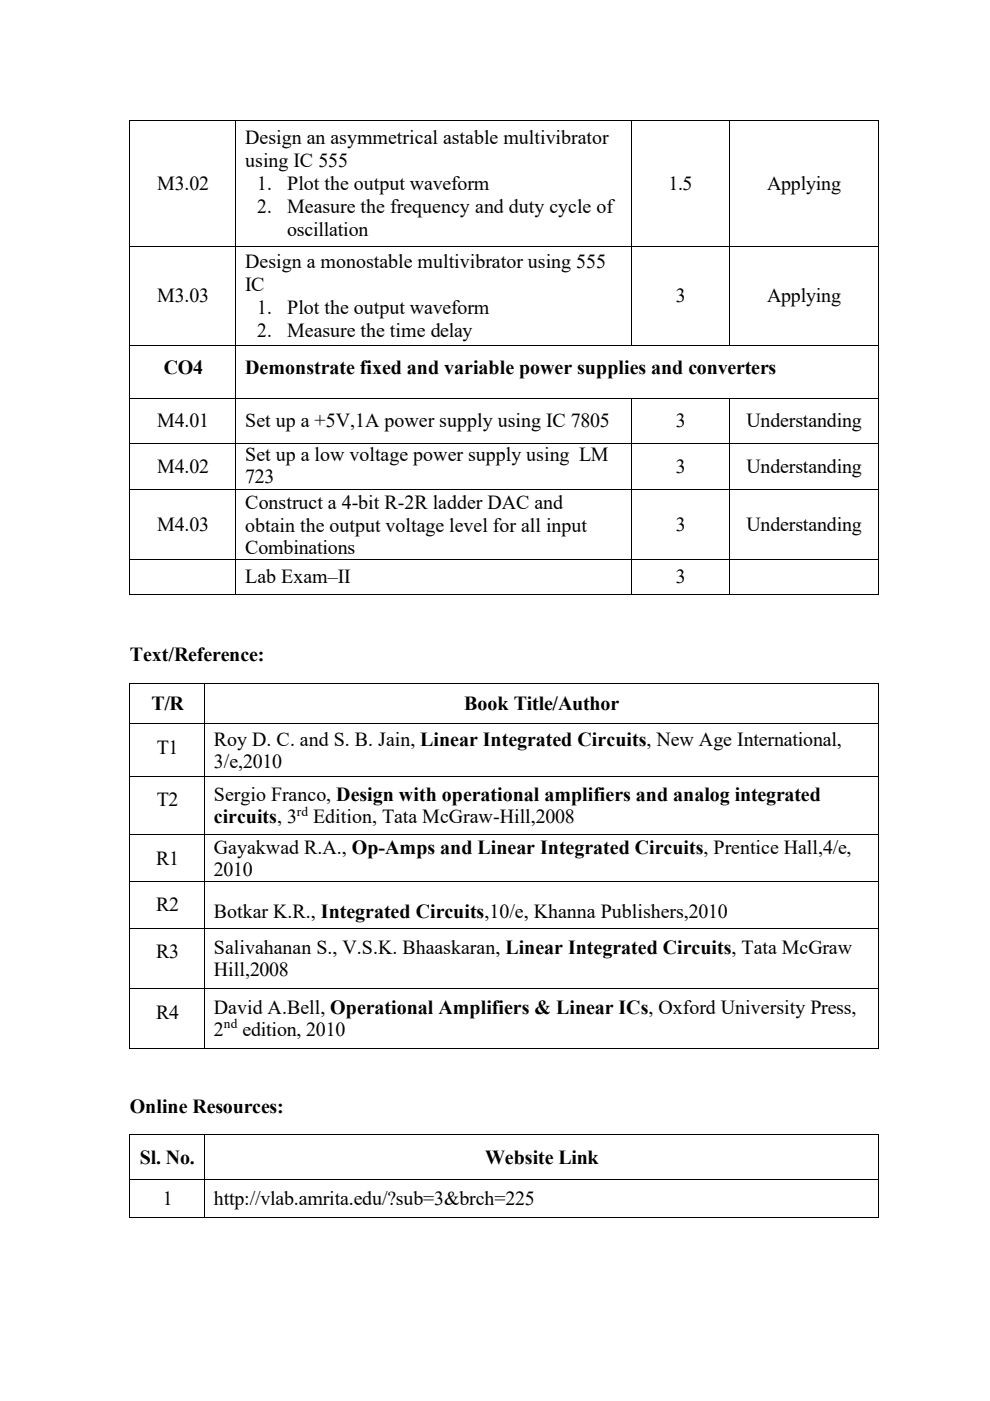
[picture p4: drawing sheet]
<svg xmlns="http://www.w3.org/2000/svg" width="210mm" height="297mm" viewBox="0 0 210 297" stroke-linecap="round" stroke-linejoin="round" font-family="sans-serif">
<defs><g id="words">
<g font-size="4.2">
<text x="52" y="30.5">Design an asymmetrical astable multivibrator</text>
<text x="52" y="35.3">using IC 555</text>
<text x="33.4" y="40.2">M3.02</text>
<text x="54.6" y="40.2">1.</text>
<text x="60.9" y="40.2">Plot the output waveform</text>
<text x="141.8" y="40.2">1.5</text>
<text x="162.7" y="40.2">Applying</text>
<text x="54.6" y="45.1">2.</text>
<text x="60.9" y="45.1">Measure the frequency and duty cycle of</text>
<text x="60.9" y="50">oscillation</text>
<text x="52" y="56.8">Design a monostable multivibrator using 555</text>
<text x="33.4" y="64.1">M3.03</text>
<text x="52" y="61.7">IC</text>
<text x="143.3" y="64.1">3</text>
<text x="162.7" y="64.1">Applying</text>
<text x="54.6" y="66.5">1.</text>
<text x="54.6" y="71.4">2.</text>
<text x="60.9" y="66.5">Plot the output waveform</text>
<text x="60.9" y="71.4">Measure the time delay</text>
<text x="34.8" y="79.2">CO4</text>
<text x="52" y="79.2">Demonstrate fixed and variable power supplies and converters</text>
<text x="33.4" y="90.6">M4.01</text>
<text x="52" y="90.6">Set up a +5V,1A power supply using IC 7805</text>
<text x="143.3" y="90.6">3</text>
<text x="158.3" y="90.6">Understanding</text>
<text x="33.4" y="100.2">M4.02</text>
<text x="52" y="97.8">Set up a low voltage power supply using LM</text>
<text x="143.3" y="100.2">3</text>
<text x="158.3" y="100.2">Understanding</text>
<text x="52" y="102.5">723</text>
<text x="52" y="107.9">Construct a 4-bit R-2R ladder DAC and</text>
<text x="33.4" y="112.6">M4.03</text>
<text x="52" y="112.7">obtain the output voltage level for all input</text>
<text x="143.3" y="112.6">3</text>
<text x="158.3" y="112.6">Understanding</text>
<text x="52" y="117.4">Combinations</text>
<text x="52" y="123.7">Lab Exam–II</text>
<text x="143.3" y="123.7">3</text>
<text x="27.5" y="140.2">Text/Reference:</text>
<text x="32.1" y="150.6">T/R</text>
<text x="98.5" y="150.6">Book Title/Author</text>
<text x="33.2" y="159.9">T1</text>
<text x="45.4" y="158.2">Roy D. C. and S. B. Jain, Linear Integrated Circuits, New Age International,</text>
<text x="45.4" y="162.8">3/e,2010</text>
<text x="33.2" y="170.9">T2</text>
<text x="45.4" y="169.9">Sergio Franco, Design with operational amplifiers and analog integrated</text>
<text x="45.4" y="174.5">circuits, 3</text>
<text x="66.4" y="174.5">Edition, Tata McGraw-Hill,2008</text>
<text x="33.1" y="183.3">R1</text>
<text x="45.4" y="181.1">Gayakwad R.A., Op-Amps and Linear Integrated Circuits, Prentice Hall,4/e,</text>
<text x="45.4" y="185.7">2010</text>
<text x="33.1" y="193.3">R2</text>
<text x="45.4" y="194.6">Botkar K.R., Integrated Circuits,10/e, Khanna Publishers,2010</text>
<text x="33.1" y="203.2">R3</text>
<text x="45.4" y="202.4">Salivahanan S., V.S.K. Bhaaskaran, Linear Integrated Circuits, Tata McGraw</text>
<text x="45.4" y="207">Hill,2008</text>
<text x="33.1" y="215.9">R4</text>
<text x="45.4" y="215">David A.Bell, Operational Amplifiers &amp; Linear ICs, Oxford University Press,</text>
<text x="45.4" y="219.7">2</text>
<text x="51.4" y="219.7">edition, 2010</text>
<text x="27.5" y="236">Online Resources:</text>
<text x="29.7" y="246.8">Sl. No.</text>
<text x="102.9" y="246.8">Website Link</text>
<text x="34.5" y="255.5">1</text>
<text x="45.4" y="255.5">http://vlab.amrita.edu/?sub=3&amp;brch=225</text>
</g>
<g font-size="2.8">
<text x="63" y="172.9">rd</text>
<text x="47.5" y="218.1">nd</text>
</g>
</g></defs>
<g fill="#000">
<path d="M27.4 25.4h.2v.2h-.2zM50 25.4h.1v.2h-.1zM133.8 25.4h.2v.2h-.2zM154.6 25.4h.2v.2h-.2zM186.2 25.4h.2v.2h-.2zM27.4 52.2h.2v.2h-.2zM50 52.2h.1v.2h-.1zM133.8 52.2h.2v.2h-.2zM154.6 52.2h.2v.2h-.2zM186.2 52.2h.2v.2h-.2zM27.4 73.2h.2v.2h-.2zM50 73.2h.1v.2h-.1z"/>
<path d="M133.8 73.2h.2v.2h-.2zM154.6 73.2h.2v.2h-.2zM186.2 73.2h.2v.2h-.2zM27.4 84.3h.2v.2h-.2zM27.4 93.9h.2v.1h-.2zM50 84.3h.1v.2h-.1zM50 93.9h.1v.1h-.1zM133.8 84.3h.2v.2h-.2zM133.8 93.9h.2v.1h-.2zM154.6 84.3h.2v.2h-.2zM154.6 93.9h.2v.1h-.2zM186.2 84.3h.2v.2h-.2z"/>
<path d="M186.2 93.9h.2v.1h-.2zM27.4 103.8h.2v.1h-.2zM27.4 118.5h.2v.2h-.2zM50 103.8h.1v.1h-.1zM50 118.5h.1v.2h-.1zM133.8 103.8h.2v.1h-.2zM133.8 118.5h.2v.2h-.2zM154.6 103.8h.2v.1h-.2zM154.6 118.5h.2v.2h-.2zM186.2 103.8h.2v.1h-.2zM186.2 118.5h.2v.2h-.2zM27.4 126h.2v.2h-.2z"/>
<path d="M50 126h.1v.2h-.1zM133.8 126h.2v.2h-.2zM154.6 126h.2v.2h-.2zM186.2 126h.2v.2h-.2zM27.4 144.7h.2v.2h-.2zM27.4 153.4h.2v.2h-.2zM43.3 144.7h.2v.2h-.2zM43.3 153.4h.2v.2h-.2zM186.2 144.7h.2v.2h-.2zM186.2 153.4h.2v.2h-.2zM27.4 164.5h.2v.1h-.2zM27.4 176.9h.2v.2h-.2z"/>
<path d="M43.3 164.5h.2v.1h-.2zM43.3 176.9h.2v.2h-.2zM186.2 164.5h.2v.1h-.2zM186.2 176.9h.2v.2h-.2zM27.4 186.8h.2v.2h-.2zM27.4 196.8h.2v.2h-.2zM43.3 186.8h.2v.2h-.2zM43.3 196.8h.2v.2h-.2zM186.2 186.8h.2v.2h-.2zM186.2 196.8h.2v.2h-.2zM27.4 209.5h.2v.2h-.2zM43.3 209.5h.2v.2h-.2z"/>
<path d="M186.2 209.5h.2v.2h-.2zM27.4 222.1h.2v.2h-.2zM43.3 222.1h.2v.2h-.2zM186.2 222.1h.2v.2h-.2zM27.4 240.5h.2v.2h-.2zM27.4 250h.2v.1h-.2zM27.4 258.1h.2v.2h-.2zM43.3 240.5h.2v.2h-.2zM43.3 250h.2v.1h-.2zM43.3 258.1h.2v.2h-.2zM186.2 240.5h.2v.2h-.2zM186.2 250h.2v.1h-.2z"/>
<path d="M186.2 258.1h.2v.2h-.2z"/>
</g>
<g fill="none" stroke="#000" stroke-width=".21">
<path d="M27.5 25.6v26.6M27.6 25.5h22.4M50 25.6v26.6M50.1 25.5h83.7M133.9 25.6v26.6M134 25.5h20.6M154.7 25.6v26.6M154.8 25.5h31.4M186.3 25.6v26.6M27.5 52.4v20.8M27.6 52.3h22.4M50 52.4v20.8"/>
<path d="M50.1 52.3h83.7M133.9 52.4v20.8M134 52.3h20.6M154.7 52.4v20.8M154.8 52.3h31.4M186.3 52.4v20.8M27.5 73.4v10.9M27.6 73.3h22.4M50 73.4v10.9M50.1 73.3h83.7M134 73.3h20.6M154.8 73.3h31.4"/>
<path d="M186.3 73.4v10.9M27.5 84.5v9.4M27.5 94v9.8M27.6 84.4h22.4M27.6 93.9h22.4M50 84.5v9.4M50 94v9.8M50.1 84.4h83.7M50.1 93.9h83.7M133.9 84.5v9.4M133.9 94v9.8M134 84.4h20.6"/>
<path d="M134 93.9h20.6M154.7 84.5v9.4M154.7 94v9.8M154.8 84.4h31.4M154.8 93.9h31.4M186.3 84.5v9.4M186.3 94v9.8M27.5 103.9v14.6M27.5 118.7v7.3M27.6 103.8h22.4M27.6 118.6h22.4M50 103.9v14.6"/>
<path d="M50 118.7v7.3M50.1 103.8h83.7M50.1 118.6h83.7M133.9 103.9v14.6M133.9 118.7v7.3M134 103.8h20.6M134 118.6h20.6M154.7 103.9v14.6M154.7 118.7v7.3M154.8 103.8h31.4M154.8 118.6h31.4M186.3 103.9v14.6"/>
<path d="M186.3 118.7v7.3M27.6 126.1h22.4M50.1 126.1h83.7M134 126.1h20.6M154.8 126.1h31.4M27.5 144.9v8.5M27.5 153.6v10.9M27.6 144.8h15.7M27.6 153.5h15.7M43.4 144.9v8.5M43.4 153.6v10.9M43.5 144.8h142.7"/>
<path d="M43.5 153.5h142.7M186.3 144.9v8.5M186.3 153.6v10.9M27.5 164.6v12.3M27.5 177.1v9.7M27.6 164.5h15.7M27.6 177h15.7M43.4 164.6v12.3M43.4 177.1v9.7M43.5 164.5h142.7M43.5 177h142.7M186.3 164.6v12.3"/>
<path d="M186.3 177.1v9.7M27.5 187v9.8M27.5 197v12.5M27.6 186.9h15.7M27.6 196.9h15.7M43.4 187v9.8M43.4 197v12.5M43.5 186.9h142.7M43.5 196.9h142.7M186.3 187v9.8M186.3 197v12.5M27.5 209.7v12.4"/>
<path d="M27.6 209.6h15.7M43.4 209.7v12.4M43.5 209.6h142.7M186.3 209.7v12.4M27.6 222.2h15.7M43.5 222.2h142.7M27.5 240.7v9.3M27.5 250.1v8M27.6 240.6h15.7M27.6 250.1h15.7M27.6 258.2h15.7M43.4 240.7v9.3"/>
<path d="M43.4 250.1v8M43.5 240.6h142.7M43.5 250.1h142.7M43.5 258.2h142.7M186.3 240.7v9.3M186.3 250.1v8"/>
</g>
<use href="#words"/>
</svg>
